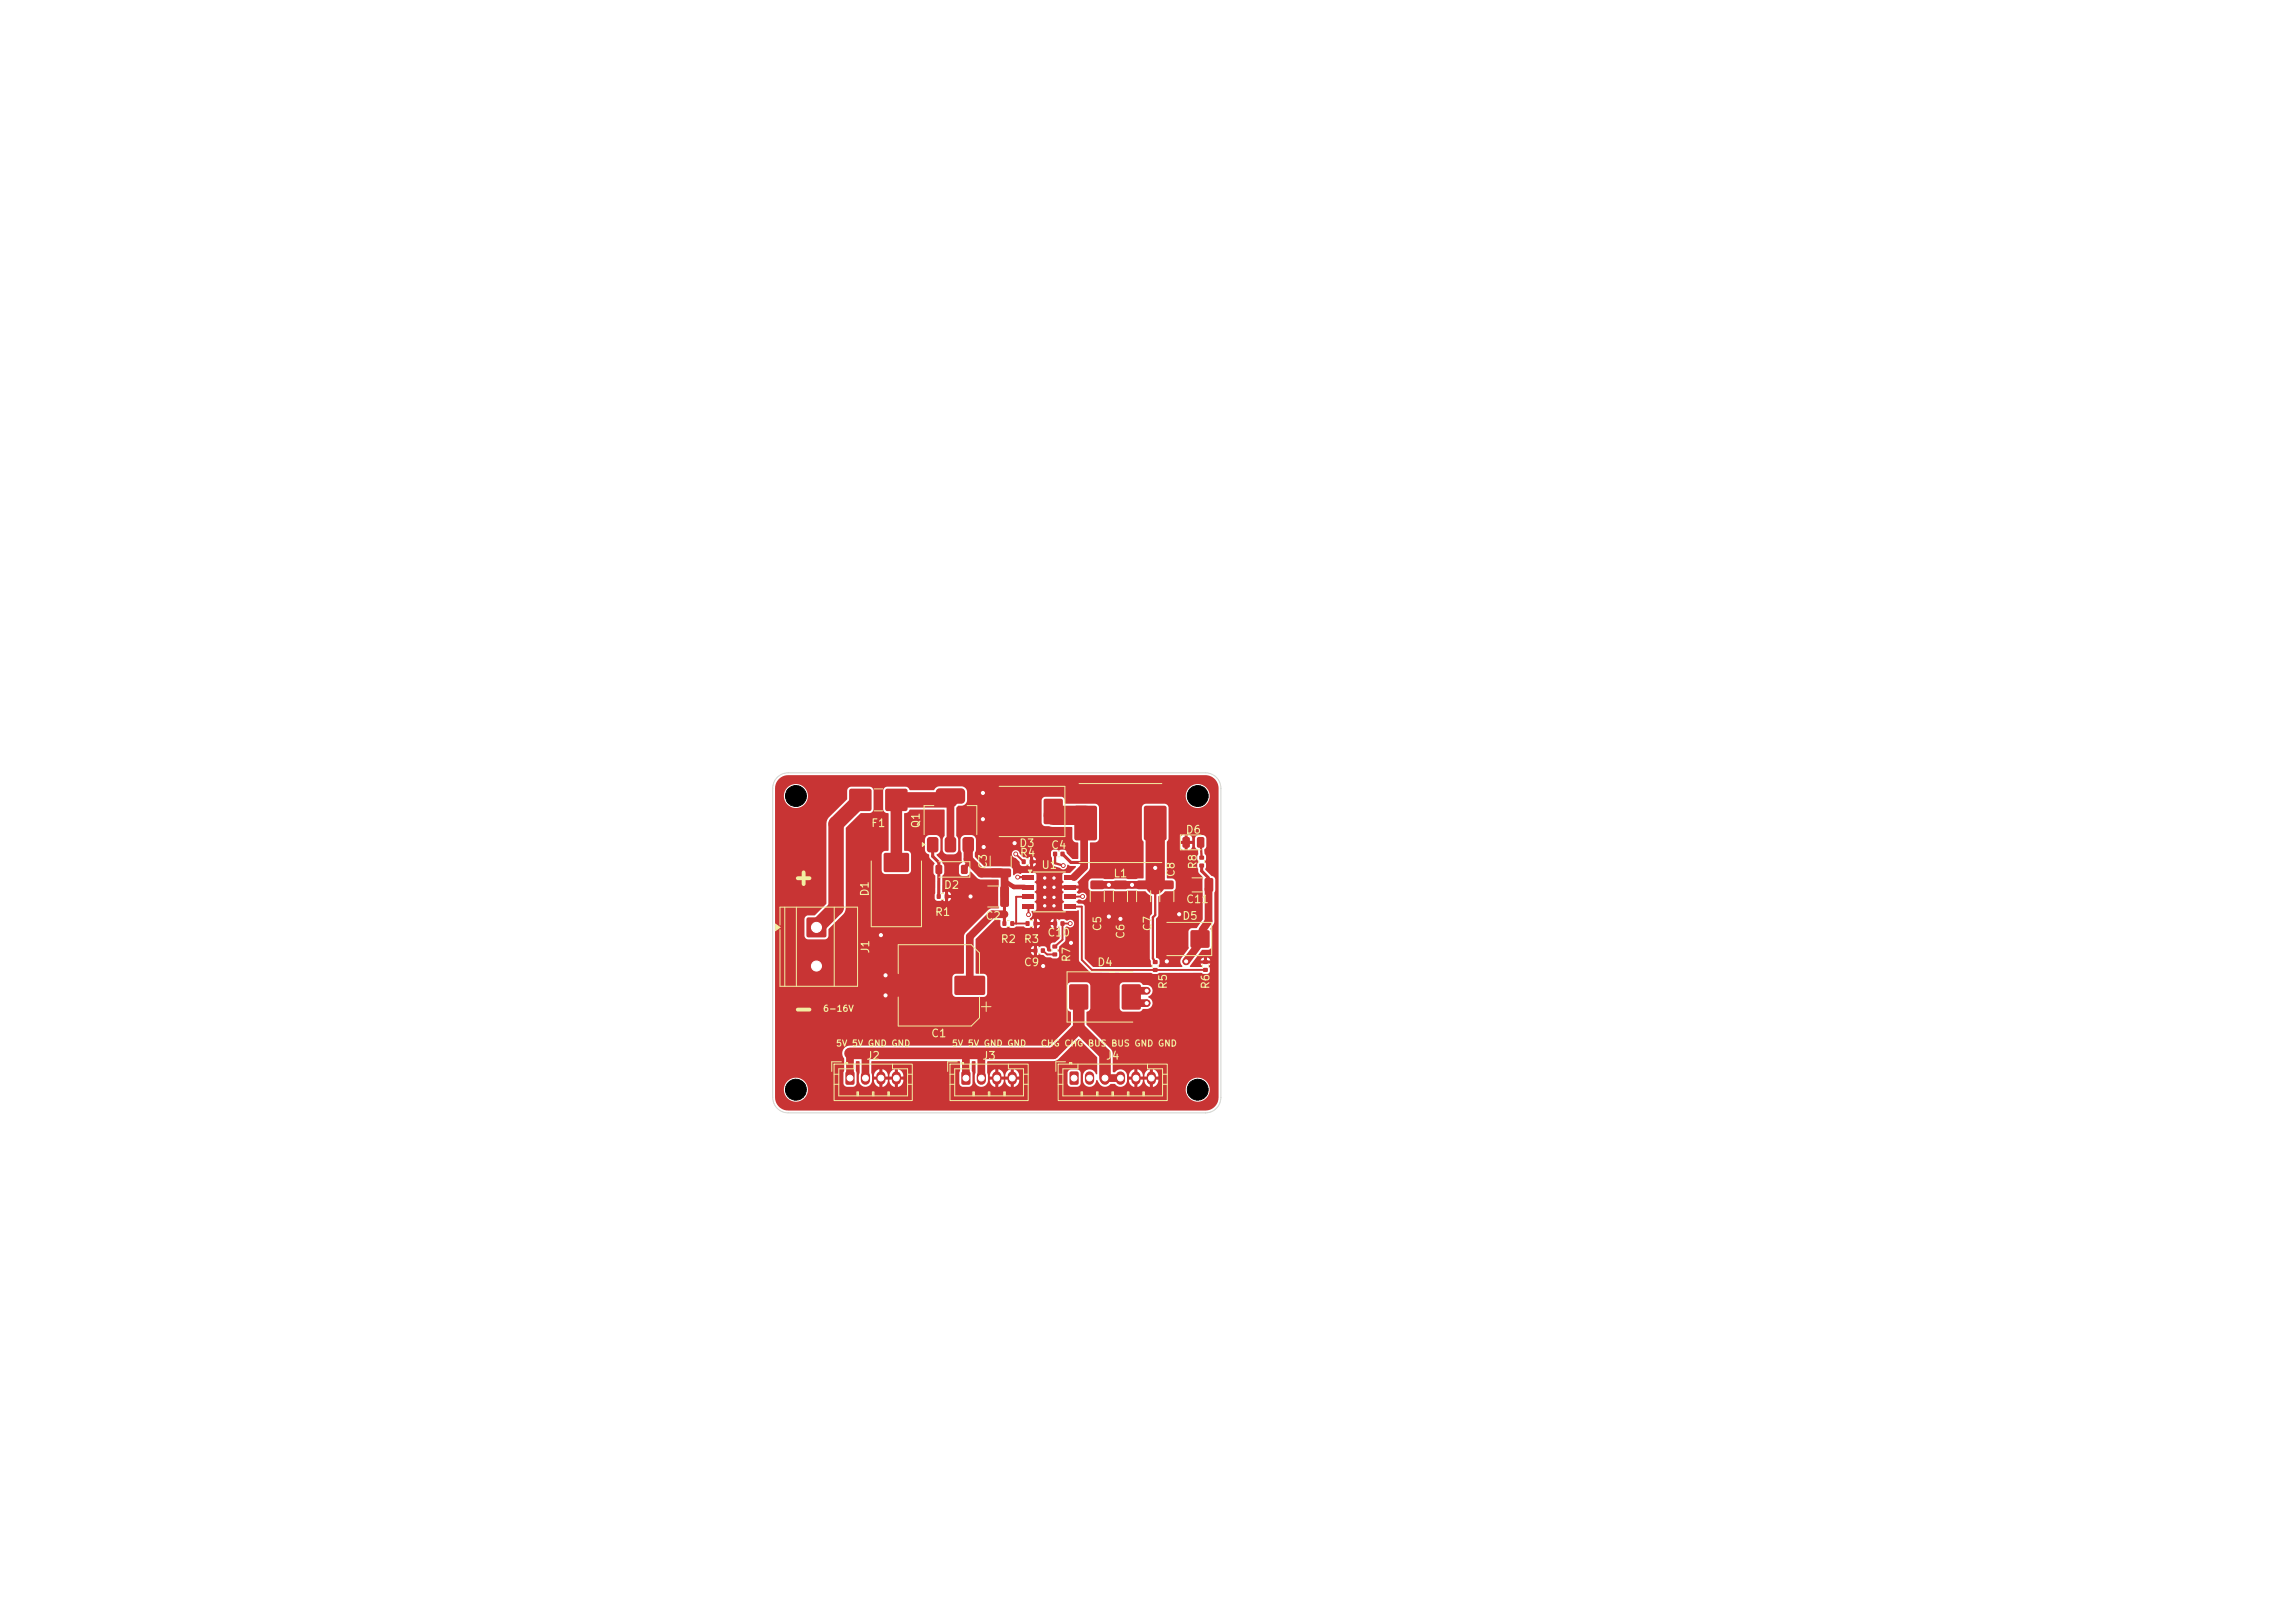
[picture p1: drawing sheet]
<svg xmlns="http://www.w3.org/2000/svg" width="297mm" height="210mm" viewBox="0 0 297 210" stroke-linecap="round" stroke-linejoin="round" font-family="sans-serif">
<defs><g id="words">
<g font-size="2" fill="#f2eda1">
<text x="102.6" y="115">+</text>
<text x="102.6" y="132">-</text>
</g>
<g font-size="1" fill="#f2eda1">
<text x="112.7" y="107.3">F1</text>
<text x="119.3" y="107.3" transform="rotate(-90 119.3 107.3)">Q1</text>
<text x="128" y="112.5" transform="rotate(-90 128 112.5)">C3</text>
<text x="131.8" y="109.9">D3</text>
<text x="131.9" y="111.1">R4</text>
<text x="134.7" y="112.7">U1</text>
<text x="135.9" y="110.1">C4</text>
<text x="144" y="113.8">L1</text>
<text x="152.3" y="113.6" transform="rotate(-90 152.3 113.6)">C8</text>
<text x="153.4" y="108.1">D6</text>
<text x="155.1" y="112.6" transform="rotate(-90 155.1 112.6)">R8</text>
<text x="112.7" y="116.1" transform="rotate(-90 112.7 116.1)">D1</text>
<text x="120.9" y="118.8">R1</text>
<text x="122.1" y="115.3">D2</text>
<text x="127.5" y="119.3">C2</text>
<text x="152.9" y="119.3">D5</text>
<text x="153.4" y="117.1">C11</text>
<text x="112.7" y="123.5" transform="rotate(-90 112.7 123.5)">J1</text>
<text x="129.4" y="122.3">R2</text>
<text x="132.4" y="122.3">R3</text>
<text x="132.4" y="125.3">C9</text>
<text x="135.5" y="121.4">C10</text>
<text x="138.8" y="124.6" transform="rotate(-90 138.8 124.6)">R7</text>
<text x="141.9" y="125.3">D4</text>
<text x="142.8" y="120.6" transform="rotate(-90 142.8 120.6)">C5</text>
<text x="145.8" y="121.6" transform="rotate(-90 145.8 121.6)">C6</text>
<text x="149.3" y="120.6" transform="rotate(-90 149.3 120.6)">C7</text>
<text x="151.3" y="128.1" transform="rotate(-90 151.3 128.1)">R5</text>
<text x="156.8" y="128.1" transform="rotate(-90 156.8 128.1)">R6</text>
<text x="112" y="137.4">J2</text>
<text x="120.4" y="134.5">C1</text>
<text x="127" y="137.4">J3</text>
<text x="143" y="137.4">J4</text>
</g>
<g font-size=".8" fill="#f2eda1">
<text x="106.4" y="131.1">6-16V</text>
<text x="108.1" y="135.6">5V 5V GND GND</text>
<text x="123.1" y="135.6">5V 5V GND GND</text>
<text x="134.6" y="135.6">CHG CHG BUS BUS GND GND</text>
</g>
</g></defs>
<g fill="#c83434">
<path d="M114.4 117.2h.2h2.8h.2l.1 .2v2l-.1 .2-.2 .1h-2.8l-.2-.1-.1-.2v-2z"/>
<path d="M114.4 110.4h.2h2.8h.2l.1 .2v2l-.1 .2-.2 .1h-2.8l-.2-.1-.1-.2v-2z"/>
<path d="M155.7 125.3h.6v.4h-.6z"/>
<path d="M155.7 124.2h.6v.5h-.6z"/>
<path d="M138.5 138.7l.8-.1 .3 .2v1.3l-.2 .3h-.8l-.2-.2v-1.3z"/>
</g>
<path d="M141 139.2v.6M143 139.2v.6M145 139.2v.6M147 139.2v.6M149 139.2v.6" fill="none" stroke="#c83434" stroke-width="1.2"/>
<g fill="#c83434">
<path d="M124.4 112l.2-.1 .6 .1v.1v.9l-.2 .1-.6-.1-.1-.1z"/>
<path d="M121.1 112l.2-.1 .6 .1 .1 .1-.1 .9-.2 .1-.6-.1-.1-.1z"/>
<path d="M155.9 113.7l.9-.1 .2 .2v1.4l-.1 .2h-.8l-.2-.2v-1.3z"/>
<path d="M153 113.7l.8-.1 .3 .2v1.4l-.2 .2h-.7l-.3-.2v-1.3z"/>
<path d="M139.1 104.4l.2-.1h2.4l.2 .1 .1 4.1-.2 .2-2.5 .1-.2-.2z"/>
<path d="M148.1 104.4l.2-.1h2.4l.2 .1 .1 4.1-.2 .2-2.5 .1-.2-.2z"/>
<path d="M128.2 112.4h.2h2.3l.1 .2v.8l-.2 .1h-2.3l-.1-.2z"/>
<path d="M128.2 109.5l.2-.1h2.3l.1 .3v.7l-.2 .2h-2.3l-.1-.3z"/>
<path d="M124.5 138.7l.8-.1 .3 .2v1.3l-.2 .3h-.7l-.3-.2v-1.3z"/>
</g>
<path d="M127 139.2v.6M129 139.2v.6M131 139.2v.6" fill="none" stroke="#c83434" stroke-width="1.2"/>
<g fill="#c83434">
<path d="M129.7 119.2h.5v.6h-.5z"/>
<path d="M130.8 119.2h.4v.6h-.4z"/>
<path d="M147.2 114l.2-.1h1.3l.2 .3v.7l-.3 .2h-1.3l-.2-.3z"/>
<path d="M147.2 116.9h.2h1.3l.2 .2v.8l-.3 .1h-1.3l-.2-.2z"/>
<path d="M149.2 124.3h.6v.4h-.6z"/>
<path d="M149.2 125.3h.6v.4h-.6z"/>
<path d="M135.1 103.4h.2h2h.2v.2v2.8v.2l-.2 .1h-2l-.2-.1v-.2v-2.8z"/>
<path d="M128.3 103.4h.2h2h.2l.1 .2v2.8l-.1 .2-.2 .1h-2l-.2-.1-.1-.2v-2.8z"/>
<path d="M137.3 119.2h.4v.6h-.4z"/>
<path d="M136.3 119.2h.5v.6h-.5z"/>
<path d="M132.7 119.2h.5v.6h-.5z"/>
<path d="M133.8 119.2h.4v.6h-.4z"/>
<path d="M120 108.5l.3-.2h.9l.2 .2v1.4l-.1 .3-1 .1-.3-.2-.1-.2z"/>
<path d="M122.4 108.4l1-.1 .3 .2v1.4l-.1 .3-1 .1-.3-.2-.1-1.4z"/>
<path d="M121.2 102.1l.4-.1 3 .1 .3 .3-.1 1.3-.2 .2-.2 .1-3-.1-.2-.2-.1-.2v-1.1z"/>
<path d="M124.7 108.4l1-.1 .3 .2v1.4l-.1 .3-1 .1-.3-.2-.1-1.4z"/>
<path d="M109.5 138.7l.9-.1 .2 .2v1.3l-.2 .3h-.7l-.3-.2v-1.3z"/>
</g>
<path d="M112 139.2v.6M114 139.2v.6M116 139.2v.6" fill="none" stroke="#c83434" stroke-width="1.2"/>
<path d="M104.4 118.8l.2-.1h2.1l.2 .1 .1 .2v2.1l-.1 .1-.2 .1h-2.1l-.2-.1v-.1v-2.1z" fill="#c83434"/>
<circle cx="105.7" cy="125" r="1.3" fill="#c83434" stroke="#c83434" stroke-width=".13"/>
<g fill="#c83434">
<path d="M150.2 114l.1-.1h1.4l.2 .3v.7l-.3 .2h-1.3l-.2-.3z"/>
<path d="M150.2 116.9h.1h1.4l.2 .2v.8l-.3 .1h-1.3l-.2-.2z"/>
<path d="M136.2 122.2h.6v.5h-.6z"/>
<path d="M136.2 123.3h.6v.4h-.6z"/>
<path d="M123.6 126.3h.1h3.6l.2 .2v2.1l-.3 .2-3.5-.1-.2-.2v-2z"/>
<path d="M115.6 126.3h.2h3.5l.2 .2v2.1l-.2 .2-3.6-.1-.2-.2v-2z"/>
<path d="M129.5 114.7h.8l.3 .1v2.3l-.2 .2-.7 .1-.3-.2v-2.3z"/>
<path d="M126.6 114.7h.8l.2 .1v2.3l-.1 .2-.8 .1-.2-.2v-2.3z"/>
<path d="M144.2 114l.1-.1h1.4l.2 .3v.7l-.3 .2h-1.3l-.2-.3z"/>
<path d="M144.2 116.9h.1h1.4l.2 .2v.8l-.3 .1h-1.3l-.2-.2z"/>
<path d="M132.2 111.2h.5v.6h-.5z"/>
<path d="M133.3 111.2h.4v.6h-.4z"/>
<path d="M138.4 127.4h.2h2h.2l.1 .2v2.8l-.1 .2-.2 .1h-2l-.2-.1-.1-.2v-2.8z"/>
<path d="M145.2 127.4h.2h2h.2v.2v2.8v.2l-.2 .1h-2l-.2-.1-.1-.2v-2.8z"/>
<path d="M136.3 110.2h.5v.6h-.5z"/>
<path d="M137.3 110.2h.4v.6h-.4z"/>
<path d="M141.2 114l.1-.1h1.4l.2 .3v.7l-.3 .2h-1.3l-.2-.3z"/>
<path d="M141.2 116.9h.1h1.4l.2 .2v.8l-.3 .1h-1.3l-.2-.2z"/>
<path d="M154.1 120.4h.2h2h.2l.1 .2v1.8l-.1 .2-.2 .1h-2l-.2-.1-.1-.2v-1.8z"/>
<path d="M149.8 120.4h.2h2h.2v.2v1.8v.2l-.2 .1h-2l-.2-.1-.1-.2v-1.8z"/>
<path d="M109.9 102.2l.3-.2 2.5 .1 .1 .2-.1 2.5-.2 .2-2.5-.1-.1-.2z"/>
<path d="M114.7 102.1l2.5-.1 .2 .2 .1 2.5-.2 .2-2.5 .1-.2-.2-.1-2.5z"/>
<path d="M121.2 115.7h.5v.6h-.5z"/>
<path d="M122.3 115.7h.4v.6h-.4z"/>
<path d="M155.2 111.8h.6v.4h-.6z"/>
<path d="M155.2 110.7h.6v.5h-.6z"/>
<path d="M132.3 113.2h1.6v.6h-1.6z"/>
<path d="M132.3 114.5h1.6v.6h-1.6z"/>
<path d="M132.3 115.7h1.6v.6h-1.6z"/>
<path d="M132.3 117h1.6v.6h-1.6z"/>
<path d="M137.7 117h1.6v.6h-1.6z"/>
<path d="M137.7 115.7h1.6v.6h-1.6z"/>
<path d="M137.7 114.5h1.6v.6h-1.6z"/>
<path d="M137.7 113.2h1.6v.6h-1.6z"/>
</g>
<g fill="#c83434" stroke="#c83434" stroke-width=".13">
<circle cx="135.2" cy="113.6" r=".3"/>
<circle cx="135.2" cy="114.8" r=".3"/>
<circle cx="135.2" cy="116.1" r=".3"/>
<circle cx="135.2" cy="117.2" r=".3"/>
</g>
<g fill="#c83434">
<path d="M134.5 113.9h2.6v3.1h-2.6z"/>
<path d="M134.3 113.2h3v4.5h-3z"/>
</g>
<g fill="#c83434" stroke="#c83434" stroke-width=".13">
<circle cx="136.4" cy="113.6" r=".3"/>
<circle cx="136.4" cy="114.8" r=".3"/>
<circle cx="136.4" cy="116.1" r=".3"/>
<circle cx="136.4" cy="117.2" r=".3"/>
</g>
<g fill="#c83434">
<path d="M153.1 108.4l.6-.1 .3 .2v1l-.2 .2h-.5l-.3-.2z"/>
<path d="M155 108.4l.6-.1 .2 .2 .1 1-.2 .2h-.6l-.2-.2z"/>
<path d="M134.7 122.7h.5v.6h-.5z"/>
<path d="M133.8 122.7h.4v.6h-.4z"/>
</g>
<g fill="#c83434" stroke="#c83434" stroke-width=".13">
<circle cx="114.6" cy="126.2" r=".4"/>
<circle cx="114.6" cy="128.8" r=".4"/>
<circle cx="125.6" cy="116" r=".4"/>
<circle cx="151" cy="124.4" r=".4"/>
<circle cx="114" cy="121" r=".4"/>
<circle cx="152.6" cy="118.3" r=".4"/>
<circle cx="145" cy="118.9" r=".4"/>
<circle cx="127.3" cy="109.6" r=".4"/>
<circle cx="135" cy="125" r=".4"/>
<circle cx="127.2" cy="102.6" r=".4"/>
<circle cx="127.2" cy="106" r=".4"/>
<circle cx="138.6" cy="122" r=".4"/>
<circle cx="131.3" cy="109.1" r=".4"/>
<circle cx="143.5" cy="118.6" r=".4"/>
<circle cx="146.5" cy="114.5" r=".4"/>
<circle cx="148.4" cy="128.2" r=".4"/>
<circle cx="143.5" cy="114.5" r=".4"/>
<circle cx="149.5" cy="112.3" r=".4"/>
<circle cx="148.4" cy="129.8" r=".4"/>
<circle cx="153.5" cy="124.4" r=".4"/>
<circle cx="140.1" cy="116" r=".25"/>
<circle cx="138.5" cy="119.5" r=".25"/>
<circle cx="131.4" cy="110.5" r=".25"/>
<circle cx="133.1" cy="118.4" r=".25"/>
<circle cx="131.7" cy="113.5" r=".25"/>
<circle cx="137.6" cy="112" r=".25"/>
</g>
<path d="M131.7 113.5h1.4M136.5 110.5v1.2l1.1 .3M137.2 114.8h1.3M149.5 114.5v3.9l-.3 .3v5.3l.3 .5M155.4 109l.1 2" fill="none" stroke="#c83434" stroke-width=".3"/>
<path d="M111.3 103.5l-3.1 3.1v10.9l-2.5 2.5M116 103.5h7M129.5 106.6v2.9" fill="none" stroke="#c83434" stroke-width="2"/>
<g fill="none" stroke="#c83434" stroke-width="1">
<path d="M123 103.5v5.8M130 118.3h-1.6l-2.9 2.9v6.3M130 113v3M140.3 106.5v5.7l-1.3 1.3M142 114.5h9M156.4 115v4.2l-.8 1.2M110 136.3v3.2M112 136.3v3.2M125 136.3v3.2M127 136.3v3.2M143 139.5h2M147.2 128.2h1.2"/>
<path d="M147.2 129.8h1.2M155 122.4l-1.5 2"/>
</g>
<path d="M116 103.5v8.1M139.6 129v4M139.6 133l3.4 3.4v3.1M139.6 133l-3.3 3.3h-26.3" fill="none" stroke="#c83434" stroke-width="1.5"/>
<path d="M131 119.5h2M131.4 110.5l1.1 1M132.6 116h-1.1v3.5M133.1 117.3v1.1M138.5 119.5h-1v2.1l-1 .9M139 117.3h1v6.9l1.3 1.3h14.7M140.1 116h-1.1M135 123l.5 .5h1" fill="none" stroke="#c83434" stroke-width=".25"/>
<path d="M136.3 105.5h4.2M149.5 106.5v8" fill="none" stroke="#c83434" stroke-width="2.5"/>
<path d="M120.7 109.3v1.5l.8 .8v4.4M130 116v3.5M137.5 110.5l1.1 1.1h1.7M155.5 112v.7l.9 .9" fill="none" stroke="#c83434" stroke-width=".4"/>
<path d="M125.3 109.3v1.9l1.7 1.8h2.5" fill="none" stroke="#c83434" stroke-width="1.2"/>
<path d="M130 114l1.2 .8h1.4" fill="none" stroke="#c83434" stroke-width=".6"/>
<path d="M125.3 111.6l-.5 .9" fill="none" stroke="#c83434" stroke-width=".5"/>
<path d="M100.7 100.9l.6-.4 .7-.2h54a1.7 1.7 0 0 1 1.7 1.7v40a1.7 1.7 0 0 1-1.7 1.7h-54a1.7 1.7 0 0 1-1.7-1.7v-1.1h1.1a1.56 1.56 0 0 0 1.6 1.7 1.56 1.56 0 0 0 1.6-1.7h48.8v.2a1.56 1.56 0 0 0 2.4 1.2 1.56 1.56 0 0 0 0-2.6 1.56 1.56 0 0 0-2.4 1.2h-48.8l-.1-.3a1.56 1.56 0 0 0-1.6-1.2 1.56 1.56 0 0 0-1.5 1.5h-1.1v-4.7h8.7v.4l.2 .4-.1 3.2a.5 .5 0 0 0 .5 .4h.9l.2-.1 .1-.3 .1-1.4-.1-.3v-1.2l.4 .1v1.4a1.85 1.85 0 0 0 0 1.2 .85 .85 0 0 0 .9 .6 .85 .85 0 0 0 .8-.7l-.1-.8h.3v.2h.6v.4h-.6v.3l.3 .5 .4 .2v-.9h.4v.9a.89 .89 0 0 0 .7-1h-.6v-.4h.6v-.2h.2v.2h.6v.4h-.6v.3l.3 .5 .4 .2v-.9h.4v.9a.89 .89 0 0 0 .7-1h-.6v-.4h.6v-.2l-.2-.4-.5-.4v.9h-.4v-.9l-.5 .4-.2 .4h-.2l-.2-.4-.5-.4v.9h-.4v-.9l-.5 .4-.2 .4h-.3v-.3v-1.5h11.4v.1v1.1l-.1 .3 .1 1.6 .3 .2h.9a.49 .49 0 0 0 .5-.4v-1.4l-.1-.3v-1.2l.4 .1v1.6a1.85 1.85 0 0 0 0 1.2 .85 .85 0 0 0 1 .4 .85 .85 0 0 0 .7-.7l-.1-.8h.3v.2h.6v.4h-.6v.3l.3 .5 .4 .2v-.9h.4v.9a.89 .89 0 0 0 .7-1h-.6v-.4h.6v-.2h.2v.2h.6v.4h-.6v.2a.89 .89 0 0 0 .7 .8v-.9h.4v.9l.4-.2 .2-.3 .1-.5h-.6v-.4h.6l-.1-.5h6.3v1.4a.5 .5 0 0 0 .5 .4h.9l.3-.2 .1-1.6a.49 .49 0 0 0-.5-.4h-.9l-.2 .1-.2 .3h-6.3l-.2-.3-.4-.2v.9h-.4v-.9l-.5 .4-.2 .4h-.2l-.2-.4-.5-.4v.9h-.4v-.9l-.5 .4-.2 .4h-.3v-.3v-1.4v-.1h8.8l.3-.2 2.7-2.6 2.4 2.3v2.1l-.1 .1h-.1a.86 .86 0 0 0-.9-.6 .86 .86 0 0 0-.8 .7l.1 .9a.89 .89 0 0 0 1 .6 .89 .89 0 0 0 .7-.9l.2 .3a.94 .94 0 0 0 1.7 .3h.5a.86 .86 0 0 0 .9 .3 .86 .86 0 0 0 .7-.7l-.1-.8h.3v.2h.6v.4h-.6v.3l.3 .5 .4 .2v-.9h.4v.9a.89 .89 0 0 0 .7-1h-.6v-.4h.6v-.2h.2v.2h.6v.4h-.6v.3l.3 .5 .4 .2v-.9h.4v.9a.89 .89 0 0 0 .7-1h-.6v-.4h.6v-.2l-.2-.4-.5-.4v.9h-.4v-.9l-.5 .4-.2 .4h-.2l-.2-.4-.5-.4v.9h-.4v-.9l-.5 .4-.2 .4h-.3a.89 .89 0 0 0-.6-.7 .89 .89 0 0 0-1 .3h-.2v-2.4l-.1-.4-3.3-3.3v-1.6l.4-.2 .1-.4v-2.8h3.8v2.8l.1 .4 .4 .1h2l.2-.1 .3-.2a1.03 1.03 0 0 0 1.1-.3 .78 .78 0 0 0-.4-1.2v-.2a.76 .76 0 0 0 .6-.8 .76 .76 0 0 0-.7-.7h-.6l-.4-.3h-2.1l-.4 .1-.1 .4h-3.8a.49 .49 0 0 0-.5-.5h-2l-.4 .3-.1 3 .1 .4 .4 .2v1.5l-2.7 2.8h-26l-.4 .1-.3 .3-.2 .5h-8.7v-9.7h22.9v2l.3 .4 3.8 .1 .3-.1 .1-.3v-2.2l-.1-.3-.2-.1-1.1-.1v-2.7h7.1l.1 .3 .3 .1v-.4h-7.5v-.4h7.5v-.4h.4v1.2a.82 .82 0 0 1 .8 0l.4 .3h.6l.3 .1h.5l.2-.1 .1-.6-.2-.4 .2-.2v-.2l.7-.8 .1-1.7 .2-.1a.52 .52 0 0 0 .8 0 .52 .52 0 0 0 0-.8 .52 .52 0 0 0-.8 0l-.3-.1h-.6a.3 .3 0 0 1-.4-.1l-.1 1.2 .3-.1 .1 .1v1.3l-.5 .5-.4 .1-.2 .1-.1 .6 .2 .3-.1 .1h-.4l-.2-.5-.2-.1-.4-.1-.3 .1-.3-.1h-.5l-.3 .4h-7.1v-1.3l2.4-2.4h.7l.1 .7 .1 .2 .2 .1h.4l.3-.2 .3 .2h.4l.3-.2h.9l.3 .2h.5l.2-.2 .4 .2v-.4h.4v.4l.2-.1 .2-.3h1.4l.1 .3 .2 .1v-.4h-2.5v-.4h2.5v-.4l-.2 .1-.1 .3h-1.4l-.2-.3-.2-.1v.4h-.4v-.4l-.3 .1a.17 .17 0 0 1-.2 0 .17 .17 0 0 1 0-.2 .5 .5 0 0 0 .2-.8v-.1h.5l.1-.2v-.8l-.2-.2 .2-.3v-.7l-.2-.3 .2-.2v-.2h3.3l.1 .2a.2 .2 0 0 1 .2 .2 .2 .2 0 0 1-.2 .2v.8l.2 .3-.2 .3v.8l.2 .1 1.9-.1v6.4l.1 .2 1.5 1.4 7.8 .1 .3 .1h.5l.2-.1h5.5l.2 .1h.6l.3-.3v-.4l-.2-.3 .2-.3h-1.2l.2 .3-.1 .1h-1.4l-.1-.1 .5-.7h1.3v-.4h.4v.4h.4l-.1-.3-.3-.1-.6 .1-.2 .3h-.9l1-1.4h.9a.49 .49 0 0 0 .4-.5v-1.8l-.2-.4 .6-.9v-3.8l.1-.3v-1.4a.54 .54 0 0 0-.5-.5l-.8-.8 .1-.7-.2-.3 .2-.3v-.4l-.2-.3-.1-.5 .3-.4v-1.1l-.1-.3-.3-.1h-.7l-.2 .1-.2 .2v1.2l.4 .4 .1 .5-.2 .3 .1 .5a.25 .25 0 0 1 0 .5l.1 1.1 .6 .6-.1 .3v5.1l-.7 1.2h-.6a.49 .49 0 0 0-.5 .5v2.1l-1 1.4a.76 .76 0 0 0 .2 .9l-.1 .1h-2.9l-.1-.1 .2-.3v-.5l-.5-.3v-5l.3-.4v-2.5l.9-.7h1l.2-.1 .1-.3 .1-.8a.49 .49 0 0 0-.5-.4h-.6l-.1-.1v-4.4h1.7a.59 .59 0 0 0 .6 .8v-.8h.4v.8l.3-.1 .2-.2 .1-.5h-3.3v-.3l.2-.4h1.5v.3h.6v-.8h.4v.8h.6l-.1-.5-.2-.2-.2-.1-.8 .1-.2 .2-.1 .2h-1.5v-4a.54 .54 0 0 0-.5-.5h-2.5l-.3 .2-.1 .2v4.1l.2 .4v4.7l-1 .1h-5.7l-.3 .1-.2 .3 .1 .8 .1 .3 .2 .1h5.9h1.1l.5 .5 .4 .2v2.2l-.3 .4v5.5l.3 1h-7.7l-1-1.1v-6.7l-.3-.3-.5-.1-.3-.2v-.1l.2-.1a.35 .35 0 0 1 .5 0 .51 .51 0 0 0 .6-.7 .51 .51 0 0 0-.9-.2 .27 .27 0 0 1-.3-.2l.1-.2 .1-.2h-5.5v-.6l-.2-.2 .2-.4v-.8h-.2h-1.7a.28 .28 0 0 1-.4 0l-.7 .2v-.6a.49 .49 0 0 0-.5-.5h-3.3l-1.1-1.2v-.5h4.7v.2a.51 .51 0 0 0 .5 .4l.5 .5 .1 .4 .2 .2h.5l.2-.2 .4 .2v-.4h.4v.4l.2-.1 .2-.3h-.8v-.4h.8l-.2-.3-.2-.1v.4h-.4v-.4l-.3 .2-.6-.2-.4-.5a.51 .51 0 0 0-.5-.4 .51 .51 0 0 0-.6 .4h-4.7l.1-.4v-1.4a.63 .63 0 0 0-.6-.6l-.9 .1-.3 .1-.2 .2v1.6l.1 .4 .1 1.2a.49 .49 0 0 0-.4 .5v.9l.1 .2 .3 .1 .6 .1a.64 .64 0 0 0 .5-.6l.9 .8 .2 .2h2.5v3.3l.1 .3-.1 .1h-.9l-.4 .2-3.1 3.1-.1 .3v4.8v.1h-1.1l-.2 .1-.2 .4h-22.9v-7.6h3.8v2.2l.2 .3 .3 .2h2.2l.3-.2 .1-.2v-1l2-1.9 .2-.5 .1-7.2h4.6v2l.3 .4 3.1 .1 .3-.1 .1-.3v-2.2l-.3-.3-.6-.2v-1.4h2.7v1.6l.2 .2 .3 .2 .1 .5 .7 .6-.2 .3v.9l.2 .4v3l.2 .3h.5l.2-.2 .4 .2v-.4h.4v.4l.2-.1 .2-.3h-.8v-.4h.8l-.2-.3-.2-.1v.4h-.4v-.4l-.3 .1-.1-.1v-2l.3-.4v-1l-.2-.3-.1-.4-.7-.7 .4-.3 .1-.3v-1.4a.62 .62 0 0 0-.6-.6l-1 .1-.3 .2-.1 .3h-2.7v-3.4a.81 .81 0 0 0 .8-.4h4.4v3.3l-.2 .5v1.4l.1 .3 .3 .2h1.1l.4-.2 .1-.3v-1.4l-.2-.5v-3.5l.2-.3a.89 .89 0 0 0 1.1-.6l.1-.1h9.6v2.8l.1 .4a.86 .86 0 0 0 .8 .1l.5 .1h2.5l.1 1.5a.61 .61 0 0 0 .7 .5v2.1h-.7l-.7-.7-.2-.4-.6-.1a.42 .42 0 0 1-.6 0l-.4 .1-.3 .2 .1 1.6 .3 .3 .8 .2a.52 .52 0 0 0 .6 .2 .52 .52 0 0 0 .3-.6h.1l.3 .2h.6l.1 .1-.7 .8h-1v.8l.2 .3-.2 .2-.1 .3h2.2l-.2-.5 1.5-1.4 .1-.3 .1-3.3v-.1a.98 .98 0 0 0 1-.2l.1-.3v-4a.54 .54 0 0 0-.5-.5h-3.8l-.1-.1v-.3a.49 .49 0 0 0-.5-.5h-2.1l-.3 .1-.1 .4h-9.6v-.7h28.2v.2a1.56 1.56 0 0 0 2.4 1.2 1.56 1.56 0 0 0 0-2.6 1.56 1.56 0 0 0-2.4 1.2h-28.2l-.1-.7-.2-.3-.3-.1-3.1-.1a.75 .75 0 0 0-.6 .5h-3.1l-.2-.3-.3-.1h-2.5a.53 .53 0 0 0-.5 .5v2.5a.85 .85 0 0 0 .7 .5v4.7l-.1 .1h-.3a.49 .49 0 0 0-.5 .5h-4.6v-3.5l1.9-1.9h1.2l.3-.1 .1-.4v-2.4l-.1-.4-.4-.1-2.6 .1-.3 .3v1.2l-2.4 2.4-.2 .5-.1 10.7-1.4 1.4-1 .1-.2 .1-.2 .3h-3.8v-16h1.1v.2a1.56 1.56 0 0 0 2.4 1.2 1.56 1.56 0 0 0 0-2.6 1.56 1.56 0 0 0-2.4 1.2h-1.1v-1.1l.2-.5z" fill="#c83434"/>
<g fill="none" stroke="#f2eda1" stroke-width=".13">
<path d="M112.8 111.4v8.5h6.5v-8.5M119.4 109l.3 .3-.3 .2zM120.8 104.2h-1.2v3.8M121.5 111.5h4v2h-4M125.1 104.2h1.3v3.8M128.1 110.8v1.4M129.3 101.8h8.5v6.5h-8.5M130.3 119.1h.3M130.3 119.9h.3M130.9 110.8v1.4M133.3 119.1h.3M133.3 119.9h.3"/>
<path d="M136.9 119.1h.2M136.9 119.9h.2M139.6 101.4h10.8M139.6 111.6h10.8M147.1 115.3v1.4M148.9 115.3v1.4M154.3 113.6h1.4M154.3 115.4h1.4M122.9 139h.6M122.9 137.7h10.2v4.7h-10.2zM123.9 137.4h-1.3v1.2M124.4 137.7v-.2h.3v.2"/>
<path d="M124.4 137.6h.3M125.5 137.7v.6h-2v3.5h8.9v-3.5h-1.9v-.6M132.4 139h.7M136.9 139h.6M136.9 137.7h14.2v4.7h-14.2zM137.9 137.4h-1.3v1.2M138.4 137.7v-.2h.3v.2M138.4 137.6h.3M139.5 137.7v.6h-2v3.5h13v-3.5h-2v-.6M149.1 124.8v.4M149.9 124.8v.4M150.5 139h.6"/>
<path d="M155.6 124.8v.3M156.4 124.8v.3M122.9 140.3h.6M125.9 141.8v-.5h.2v.5M126 141.3v.5M127.9 141.8v-.5h.2v.5M128 141.3v.5M129.9 141.8v-.5h.2v.5M130 141.3v.5M132.4 140.3h.7M136.9 140.3h.6M139.9 141.8v-.5h.2v.5"/>
<path d="M140 141.3v.5M141.9 141.8v-.5h.2v.5M142 141.3v.5M143.9 141.8v-.5h.2v.5M144 141.3v.5M145.9 141.8v-.5h.2v.5M146 141.3v.5M147.9 141.8v-.5h.2v.5M148 141.3v.5M150.5 140.3h.6"/>
</g>
<path d="M119.4 109l.3 .3-.3 .2z" fill="#f2eda1"/>
<g fill="none" stroke="#f2eda1" stroke-width=".13">
<path d="M100.3 119.6l.6 .4-.6 .4zM100.9 119.7v-2.3h10.1v10.2h-10.1v-7.3M101.6 117.4v10.2M103.1 117.4v10.2M108 117.4v10.2M107.9 139h.6M107.9 137.7h10.2v4.7h-10.2zM108.9 137.4h-1.3v1.2M109.4 137.7v-.2h.3v.2M109.4 137.6h.3M110.5 137.7v.6h-2v3.5h8.9v-3.5h-1.9v-.6M117.4 139h.7"/>
<path d="M107.9 140.3h.6M110.9 141.8v-.5h.2v.5M111 141.3v.5M112.9 141.8v-.5h.2v.5M113 141.3v.5M114.9 141.8v-.5h.2v.5M115 141.3v.5M117.4 140.3h.7"/>
</g>
<path d="M100.3 119.6l.6 .4-.6 .4z" fill="#f2eda1"/>
<g fill="none" stroke="#f2eda1" stroke-width=".13">
<path d="M113.1 102.1h1.1M113.1 104.9h1.1M121.8 115.6h.3M121.8 116.4h.3M127.8 114.6h1.4M127.8 117.4h1.4M132.8 111.1h.3M132.8 111.9h.3M133.1 112.6h.4l-.2 .3zM136.9 110.1h.2M136.9 110.9h.2M141.1 115.3v1.4"/>
<path d="M142.9 115.3v1.4M144.1 115.3v1.4M145.9 115.3v1.4M150.1 115.3v1.4M151 119.4h5.8v4.3h-5.8M151.9 115.3v1.4M155.1 111.3v.3M155.9 111.3v.3M116.2 126v-3.8h9.5l1.1 1.1v2.7M116.2 129v3.8h9.5l1.1-1.1v-2.7M127 130.3h1.2M127.6 129.6v1.3"/>
<path d="M136.1 122.8v.3M136.9 122.8v.3M146.6 125.8h-8.5v6.5h8.5"/>
</g>
<path d="M133.7 112.8h4.2M133.7 118h4.2" fill="none" stroke="#f2eda1" stroke-width=".15"/>
<path d="M133.1 112.6h.4l-.2 .3z" fill="#f2eda1"/>
<path d="M155.4 108h-2.6v2h2.6M134.4 122.6h.2M134.4 123.4h.2" fill="none" stroke="#f2eda1" stroke-width=".13"/>
<path d="M100.6 100.6a2 2 0 0 1 1.4-.6h54a2 2 0 0 1 2 2v40a2 2 0 0 1-2 2h-54a2 2 0 0 1-2-2v-40a2 2 0 0 1 .6-1.4z" fill="none" stroke="#d0d2cd" stroke-width=".13"/>
<g fill="#fff" stroke="#fff" stroke-width=".13">
<circle cx="114.6" cy="126.2" r=".2"/>
<circle cx="114.6" cy="128.8" r=".2"/>
<circle cx="125.6" cy="116" r=".2"/>
<circle cx="151" cy="124.4" r=".2"/>
<circle cx="114" cy="121" r=".2"/>
<circle cx="152.6" cy="118.3" r=".2"/>
<circle cx="145" cy="118.9" r=".2"/>
<circle cx="127.3" cy="109.6" r=".2"/>
<circle cx="135" cy="125" r=".2"/>
<circle cx="127.2" cy="102.6" r=".2"/>
<circle cx="127.2" cy="106" r=".2"/>
<circle cx="138.6" cy="122" r=".2"/>
<circle cx="131.3" cy="109.1" r=".2"/>
<circle cx="143.5" cy="118.6" r=".2"/>
<circle cx="146.5" cy="114.5" r=".2"/>
<circle cx="148.4" cy="128.2" r=".2"/>
<circle cx="143.5" cy="114.5" r=".2"/>
<circle cx="149.5" cy="112.3" r=".2"/>
<circle cx="148.4" cy="129.8" r=".2"/>
<circle cx="153.5" cy="124.4" r=".2"/>
<circle cx="140.1" cy="116" r=".12"/>
<circle cx="138.5" cy="119.5" r=".13"/>
<circle cx="131.5" cy="110.5" r=".12"/>
<circle cx="133.1" cy="118.4" r=".12"/>
<circle cx="131.7" cy="113.5" r=".12"/>
<circle cx="137.6" cy="112" r=".12"/>
<circle cx="139" cy="139.5" r=".37"/>
<circle cx="141" cy="139.5" r=".37"/>
<circle cx="143" cy="139.5" r=".37"/>
<circle cx="145" cy="139.5" r=".37"/>
<circle cx="147" cy="139.5" r=".37"/>
<circle cx="149" cy="139.5" r=".37"/>
<circle cx="125" cy="139.5" r=".37"/>
<circle cx="127" cy="139.5" r=".37"/>
<circle cx="129" cy="139.5" r=".37"/>
<circle cx="131" cy="139.5" r=".37"/>
<circle cx="110" cy="139.5" r=".38"/>
<circle cx="112" cy="139.5" r=".37"/>
<circle cx="114" cy="139.5" r=".37"/>
<circle cx="116" cy="139.5" r=".37"/>
<circle cx="105.7" cy="120" r=".65"/>
<circle cx="105.7" cy="125" r=".65"/>
<circle cx="135.2" cy="113.6" r=".15"/>
<circle cx="135.2" cy="114.8" r=".15"/>
<circle cx="135.2" cy="116.1" r=".15"/>
<circle cx="135.2" cy="117.2" r=".15"/>
<circle cx="136.4" cy="113.6" r=".15"/>
<circle cx="136.4" cy="114.8" r=".15"/>
<circle cx="136.4" cy="116.1" r=".15"/>
<circle cx="136.4" cy="117.2" r=".15"/>
</g>
<g fill="#000" stroke="#000" stroke-width=".13">
<circle cx="103" cy="103" r="1.35"/>
<circle cx="155" cy="103" r="1.35"/>
<circle cx="103" cy="141" r="1.35"/>
<circle cx="155" cy="141" r="1.35"/>
</g>
<use href="#words"/>
</svg>
